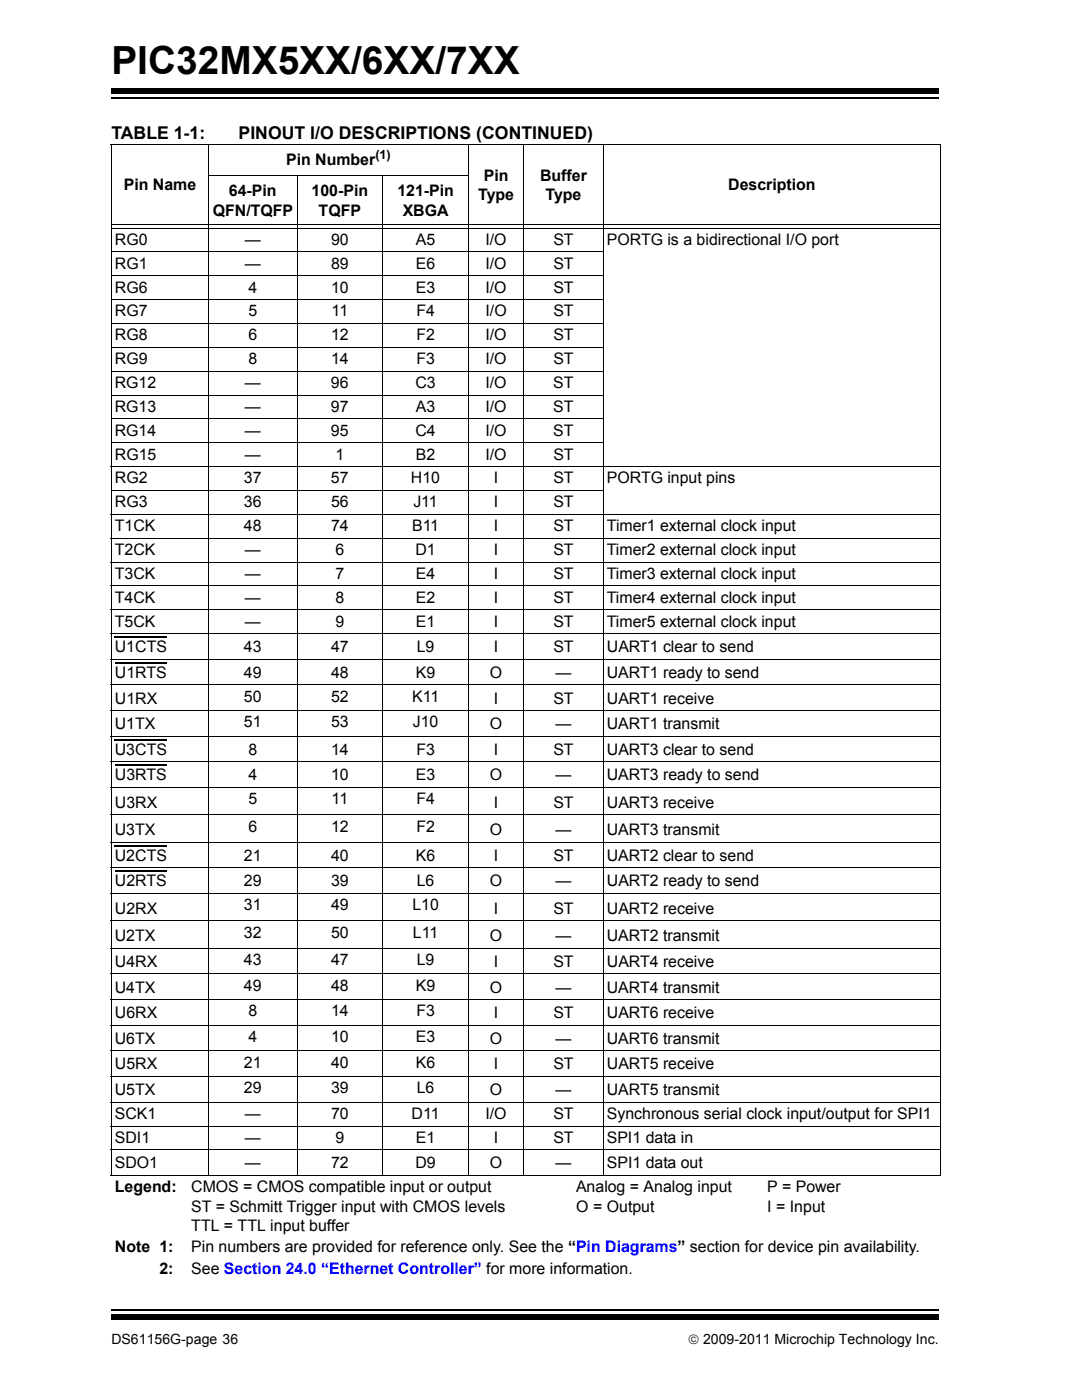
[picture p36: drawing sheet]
<svg xmlns="http://www.w3.org/2000/svg" width="216mm" height="279mm" viewBox="0 0 216 279" stroke-linecap="round" stroke-linejoin="round" font-family="sans-serif">
<defs><g id="words">
<text font-size="7.7" x="22.2" y="14.7">PIC32MX5XX/6XX/7XX</text>
<g font-size="3.5">
<text x="22.2" y="27.7">TABLE 1-1:</text>
<text x="47.6" y="27.7">PINOUT I/O DESCRIPTIONS (CONTINUED)</text>
</g>
<g font-size="3.2">
<text x="57.1" y="33">Pin Number</text>
<text x="24.7" y="38">Pin Name</text>
<text x="45.7" y="39.2">64-Pin</text>
<text x="62.2" y="39.2">100-Pin</text>
<text x="79.3" y="39.2">121-Pin</text>
<text x="95.4" y="39.9">Type</text>
<text x="96.5" y="36.1">Pin</text>
<text x="107.8" y="36.1">Buffer</text>
<text x="108.9" y="39.9">Type</text>
<text x="145.3" y="38">Description</text>
<text x="42.4" y="43">QFN/TQFP</text>
<text x="63.6" y="43">TQFP</text>
<text x="80.3" y="43">XBGA</text>
<text x="22.9" y="48.9">RG0</text>
<text x="22.9" y="53.6">RG1</text>
<text x="48.8" y="48.9">—</text>
<text x="48.8" y="53.6">—</text>
<text x="66.1" y="48.9">90</text>
<text x="66.1" y="53.6">89</text>
<text x="83" y="48.9">A5</text>
<text x="83" y="53.6">E6</text>
<text x="96.9" y="48.9">I/O</text>
<text x="96.9" y="53.6">I/O</text>
<text x="110.4" y="48.9">ST</text>
<text x="110.4" y="53.6">ST</text>
<text x="121.1" y="48.9">PORTG is a bidirectional I/O port</text>
<text x="22.9" y="58.4">RG6</text>
<text x="49.6" y="58.4">4</text>
<text x="66.1" y="58.4">10</text>
<text x="83" y="58.4">E3</text>
<text x="96.9" y="58.4">I/O</text>
<text x="110.4" y="58.4">ST</text>
<text x="22.9" y="63.1">RG7</text>
<text x="49.6" y="63.1">5</text>
<text x="66.2" y="63.1">11</text>
<text x="83.1" y="63.1">F4</text>
<text x="96.9" y="63.1">I/O</text>
<text x="110.4" y="63.1">ST</text>
<text x="22.9" y="67.9">RG8</text>
<text x="49.6" y="67.9">6</text>
<text x="66.1" y="67.9">12</text>
<text x="83.1" y="67.9">F2</text>
<text x="96.9" y="67.9">I/O</text>
<text x="110.4" y="67.9">ST</text>
<text x="22.9" y="72.7">RG9</text>
<text x="22.9" y="77.4">RG12</text>
<text x="48.8" y="77.4">—</text>
<text x="49.6" y="72.7">8</text>
<text x="66" y="77.4">96</text>
<text x="66.1" y="72.7">14</text>
<text x="82.9" y="77.4">C3</text>
<text x="83.1" y="72.7">F3</text>
<text x="96.9" y="77.4">I/O</text>
<text x="96.9" y="72.7">I/O</text>
<text x="110.4" y="77.4">ST</text>
<text x="110.4" y="72.7">ST</text>
<text x="22.9" y="82.2">RG13</text>
<text x="48.8" y="82.2">—</text>
<text x="66" y="82.2">97</text>
<text x="83" y="82.2">A3</text>
<text x="96.9" y="82.2">I/O</text>
<text x="110.4" y="82.2">ST</text>
<text x="22.9" y="87">RG14</text>
<text x="48.8" y="87">—</text>
<text x="66" y="87">95</text>
<text x="82.9" y="87">C4</text>
<text x="96.9" y="87">I/O</text>
<text x="110.4" y="87">ST</text>
<text x="22.9" y="91.7">RG15</text>
<text x="48.9" y="91.7">—</text>
<text x="66.9" y="91.7">1</text>
<text x="83" y="91.7">B2</text>
<text x="96.9" y="91.7">I/O</text>
<text x="110.4" y="91.7">ST</text>
<text x="22.9" y="96.5">RG2</text>
<text x="22.9" y="101.2">RG3</text>
<text x="48.7" y="96.5">37</text>
<text x="48.7" y="101.2">36</text>
<text x="66" y="96.5">57</text>
<text x="66.1" y="101.2">56</text>
<text x="82" y="96.5">H10</text>
<text x="82.5" y="101.2">J11</text>
<text x="98.5" y="96.5">I</text>
<text x="98.5" y="101.2">I</text>
<text x="110.4" y="96.5">ST</text>
<text x="110.4" y="101.2">ST</text>
<text x="121.1" y="96.5">PORTG input pins</text>
<text x="22.9" y="106">T1CK</text>
<text x="48.7" y="106">48</text>
<text x="66.1" y="106">74</text>
<text x="82.2" y="106">B11</text>
<text x="98.5" y="106">I</text>
<text x="110.4" y="106">ST</text>
<text x="121.1" y="106">Timer1 external clock input</text>
<text x="22.9" y="110.8">T2CK</text>
<text x="48.9" y="110.8">—</text>
<text x="66.9" y="110.8">6</text>
<text x="82.9" y="110.8">D1</text>
<text x="98.5" y="110.8">I</text>
<text x="110.4" y="110.8">ST</text>
<text x="121.1" y="110.8">Timer2 external clock input</text>
<text x="22.9" y="115.5">T3CK</text>
<text x="48.9" y="115.5">—</text>
<text x="66.9" y="115.5">7</text>
<text x="83" y="115.5">E4</text>
<text x="98.5" y="115.5">I</text>
<text x="110.4" y="115.5">ST</text>
<text x="121.1" y="115.5">Timer3 external clock input</text>
<text x="22.9" y="120.3">T4CK</text>
<text x="22.9" y="125.1">T5CK</text>
<text x="48.9" y="120.3">—</text>
<text x="48.9" y="125.1">—</text>
<text x="66.9" y="120.3">8</text>
<text x="66.9" y="125.1">9</text>
<text x="83" y="120.3">E2</text>
<text x="83" y="125.1">E1</text>
<text x="98.5" y="120.3">I</text>
<text x="98.5" y="125.1">I</text>
<text x="110.4" y="120.3">ST</text>
<text x="110.4" y="125.1">ST</text>
<text x="121.1" y="120.3">Timer4 external clock input</text>
<text x="121.1" y="125.1">Timer5 external clock input</text>
<text x="22.9" y="130.2">U1CTS</text>
<text x="48.7" y="130.2">43</text>
<text x="66.1" y="130.2">47</text>
<text x="83.2" y="130.2">L9</text>
<text x="98.6" y="130.2">I</text>
<text x="110.4" y="130.2">ST</text>
<text x="121.1" y="130.2">UART1 clear to send</text>
<text x="22.9" y="135.3">U1RTS</text>
<text x="48.7" y="135.3">49</text>
<text x="66.1" y="135.3">48</text>
<text x="83" y="135.3">K9</text>
<text x="97.8" y="135.3">O</text>
<text x="110.8" y="135.3">—</text>
<text x="121.1" y="135.3">UART1 ready to send</text>
<text x="22.9" y="140.4">U1RX</text>
<text x="48.7" y="140.1">50</text>
<text x="66.1" y="140.1">52</text>
<text x="82.2" y="140.1">K11</text>
<text x="98.6" y="140.4">I</text>
<text x="110.4" y="140.4">ST</text>
<text x="121.1" y="140.4">UART1 receive</text>
<text x="22.9" y="145.5">U1TX</text>
<text x="48.7" y="145.2">51</text>
<text x="66.1" y="145.2">53</text>
<text x="82.4" y="145.2">J10</text>
<text x="97.8" y="145.5">O</text>
<text x="110.9" y="145.5">—</text>
<text x="121.1" y="145.5">UART1 transmit</text>
<text x="22.9" y="155.7">U3RTS</text>
<text x="22.9" y="150.6">U3CTS</text>
<text x="49.6" y="150.6">8</text>
<text x="49.6" y="155.7">4</text>
<text x="66.1" y="150.6">14</text>
<text x="66.1" y="155.7">10</text>
<text x="83" y="155.7">E3</text>
<text x="83.1" y="150.6">F3</text>
<text x="97.8" y="155.7">O</text>
<text x="98.6" y="150.6">I</text>
<text x="110.4" y="150.6">ST</text>
<text x="110.8" y="155.7">—</text>
<text x="121.1" y="155.7">UART3 ready to send</text>
<text x="121.1" y="150.6">UART3 clear to send</text>
<text x="22.9" y="161.2">U3RX</text>
<text x="49.6" y="160.5">5</text>
<text x="66.2" y="160.5">11</text>
<text x="83.1" y="160.5">F4</text>
<text x="98.6" y="161.2">I</text>
<text x="110.4" y="161.2">ST</text>
<text x="121.1" y="161.2">UART3 receive</text>
<text x="22.9" y="166.7">U3TX</text>
<text x="49.6" y="166">6</text>
<text x="66.1" y="166">12</text>
<text x="83.1" y="166">F2</text>
<text x="97.8" y="166.7">O</text>
<text x="110.9" y="166.7">—</text>
<text x="121.1" y="166.7">UART3 transmit</text>
<text x="22.9" y="171.8">U2CTS</text>
<text x="48.7" y="171.8">21</text>
<text x="66.1" y="171.8">40</text>
<text x="83" y="171.8">K6</text>
<text x="98.5" y="171.8">I</text>
<text x="110.4" y="171.8">ST</text>
<text x="121.1" y="171.8">UART2 clear to send</text>
<text x="22.9" y="176.9">U2RTS</text>
<text x="48.7" y="176.9">29</text>
<text x="66.1" y="176.9">39</text>
<text x="83.2" y="176.9">L6</text>
<text x="97.8" y="176.9">O</text>
<text x="110.9" y="176.9">—</text>
<text x="121.1" y="176.9">UART2 ready to send</text>
<text x="22.9" y="182.4">U2RX</text>
<text x="48.7" y="181.7">31</text>
<text x="66.1" y="181.7">49</text>
<text x="82.3" y="181.7">L10</text>
<text x="98.6" y="182.4">I</text>
<text x="110.4" y="182.4">ST</text>
<text x="121.1" y="182.4">UART2 receive</text>
<text x="22.9" y="187.9">U2TX</text>
<text x="48.7" y="187.2">32</text>
<text x="66.1" y="187.2">50</text>
<text x="82.4" y="187.2">L11</text>
<text x="97.8" y="187.9">O</text>
<text x="110.9" y="187.9">—</text>
<text x="121.1" y="187.9">UART2 transmit</text>
<text x="22.9" y="193">U4RX</text>
<text x="48.7" y="192.6">43</text>
<text x="48.7" y="197.7">49</text>
<text x="66.1" y="192.6">47</text>
<text x="66.1" y="197.7">48</text>
<text x="83" y="197.7">K9</text>
<text x="83.2" y="192.6">L9</text>
<text x="98.6" y="193">I</text>
<text x="110.4" y="193">ST</text>
<text x="121.1" y="193">UART4 receive</text>
<text x="22.9" y="198.1">U4TX</text>
<text x="22.9" y="203.2">U6RX</text>
<text x="49.6" y="202.8">8</text>
<text x="66.1" y="202.8">14</text>
<text x="83.1" y="202.8">F3</text>
<text x="97.8" y="198.1">O</text>
<text x="98.6" y="203.2">I</text>
<text x="110.4" y="203.2">ST</text>
<text x="110.9" y="198.1">—</text>
<text x="121.1" y="198.1">UART4 transmit</text>
<text x="121.1" y="203.2">UART6 receive</text>
<text x="22.9" y="208.3">U6TX</text>
<text x="49.6" y="208">4</text>
<text x="66.1" y="208">10</text>
<text x="83" y="208">E3</text>
<text x="97.8" y="208.3">O</text>
<text x="110.9" y="208.3">—</text>
<text x="121.1" y="208.3">UART6 transmit</text>
<text x="22.9" y="213.4">U5RX</text>
<text x="48.7" y="213.1">21</text>
<text x="66.1" y="213.1">40</text>
<text x="83" y="213.1">K6</text>
<text x="98.6" y="213.4">I</text>
<text x="110.4" y="213.4">ST</text>
<text x="121.1" y="213.4">UART5 receive</text>
<text x="22.9" y="218.5">U5TX</text>
<text x="48.7" y="218.2">29</text>
<text x="66.1" y="218.2">39</text>
<text x="83.2" y="218.2">L6</text>
<text x="97.8" y="218.5">O</text>
<text x="110.9" y="218.5">—</text>
<text x="121.1" y="218.5">UART5 transmit</text>
<text x="22.9" y="223.3">SCK1</text>
<text x="48.8" y="223.3">—</text>
<text x="66.1" y="223.3">70</text>
<text x="82.1" y="223.3">D11</text>
<text x="96.9" y="223.3">I/O</text>
<text x="110.4" y="223.3">ST</text>
<text x="121.1" y="223.3">Synchronous serial clock input/output for SPI1</text>
<text x="22.9" y="228.1">SDI1</text>
<text x="22.9" y="233.2">SDO1</text>
<text x="48.8" y="233.2">—</text>
<text x="48.8" y="228.1">—</text>
<text x="66" y="233.2">72</text>
<text x="66.9" y="228.1">9</text>
<text x="82.9" y="233.2">D9</text>
<text x="83" y="228.1">E1</text>
<text x="97.8" y="233.2">O</text>
<text x="98.5" y="228.1">I</text>
<text x="110.4" y="228.1">ST</text>
<text x="110.8" y="233.2">—</text>
<text x="121.1" y="233.2">SPI1 data out</text>
<text x="121.1" y="228.1">SPI1 data in</text>
<text x="22.9" y="238">Legend:</text>
<text x="38.2" y="238">CMOS = CMOS compatible input or output</text>
<text x="114.9" y="238">Analog = Analog input</text>
<text x="153" y="238">P = Power</text>
<text x="38.2" y="241.8">ST = Schmitt Trigger input with CMOS levels</text>
<text x="38.2" y="245.7">TTL = TTL input buffer</text>
<text x="115" y="241.8">O = Output</text>
<text x="153.1" y="241.8">I = Input</text>
<text x="22.9" y="250">Note 1:</text>
<text x="38.2" y="250">Pin numbers are provided for reference only. See the “Pin Diagrams” section for device pin availability.</text>
<text x="31.8" y="254.2">2:</text>
<text x="38.2" y="254.2">See Section 24.0 “Ethernet Controller” for more information.</text>
</g>
<g font-size="2.8">
<text x="22.2" y="268.1">DS61156G-page 36</text>
<text x="137.3" y="268.1">© 2009-2011 Microchip Technology Inc.</text>
</g>
<text font-size="2.5" x="74.9" y="31.7">(1)</text>
</g></defs>
<path d="M22.2 19.6h165.1" fill="none" stroke="#000" stroke-width=".36"/>
<path d="M22.2 17.7h165.1v1h-165.1z" fill="#000"/>
<path d="M22.2 260.3h165.1v6h-165.1z" fill="#fff"/>
<path d="M22.2 261.4h165.1" fill="none" stroke="#000" stroke-width=".36"/>
<path d="M22.2 262.4h165.1v1h-165.1z" fill="#000"/>
<path d="M22.9 127.2h10.4M22.9 132.3h10.4M22.9 147.6h10.4M22.9 152.7h10.4M22.9 168.8h10.4M22.9 173.9h10.4" fill="none" stroke="#000" stroke-width=".23"/>
<g fill="none" stroke="#000" stroke-width=".2">
<path d="M22.1 28.9h165.7M22.2 29v205.5M41.5 35.1h52.1M41.6 28.8v205.9M59.3 35v199.7M76.4 35v199.7M93.5 28.8v205.9M104.5 28.8v205.9M120.4 28.8v205.9M187.7 29v205.5M22.1 50.3h98.4M22.1 55h98.4"/>
<path d="M22.1 59.8h98.4M22.3 44.7h165.3M22.3 45.6h165.3M22.1 64.6h98.4M22.1 69.3h98.4M22.1 74.1h98.4M22.1 78.8h98.4M22.1 83.6h98.4M22.1 88.4h98.4M22.1 93.1h165.7M22.1 97.9h98.4M22.1 102.7h165.7"/>
<path d="M22.1 107.4h165.7M22.1 112.2h165.7M22.1 116.9h165.7M22.1 121.7h165.7M22.1 126.5h165.7M22.1 131.6h165.7M22.1 136.7h165.7M22.1 141.8h165.7M22.1 146.9h165.7M22.1 152h165.7M22.1 157.2h165.7M22.1 162.6h165.7"/>
<path d="M22.1 168.1h165.7M22.1 173.2h165.7M22.1 178.3h165.7M22.1 183.8h165.7M22.1 189.3h165.7M22.1 194.4h165.7M22.1 199.5h165.7M22.1 204.6h165.7M22.1 209.7h165.7M22.1 214.8h165.7M22.1 220h165.7M22.1 224.7h165.7"/>
<path d="M22.1 229.5h165.7M22.1 234.6h165.7"/>
</g>
<use href="#words"/>
</svg>
